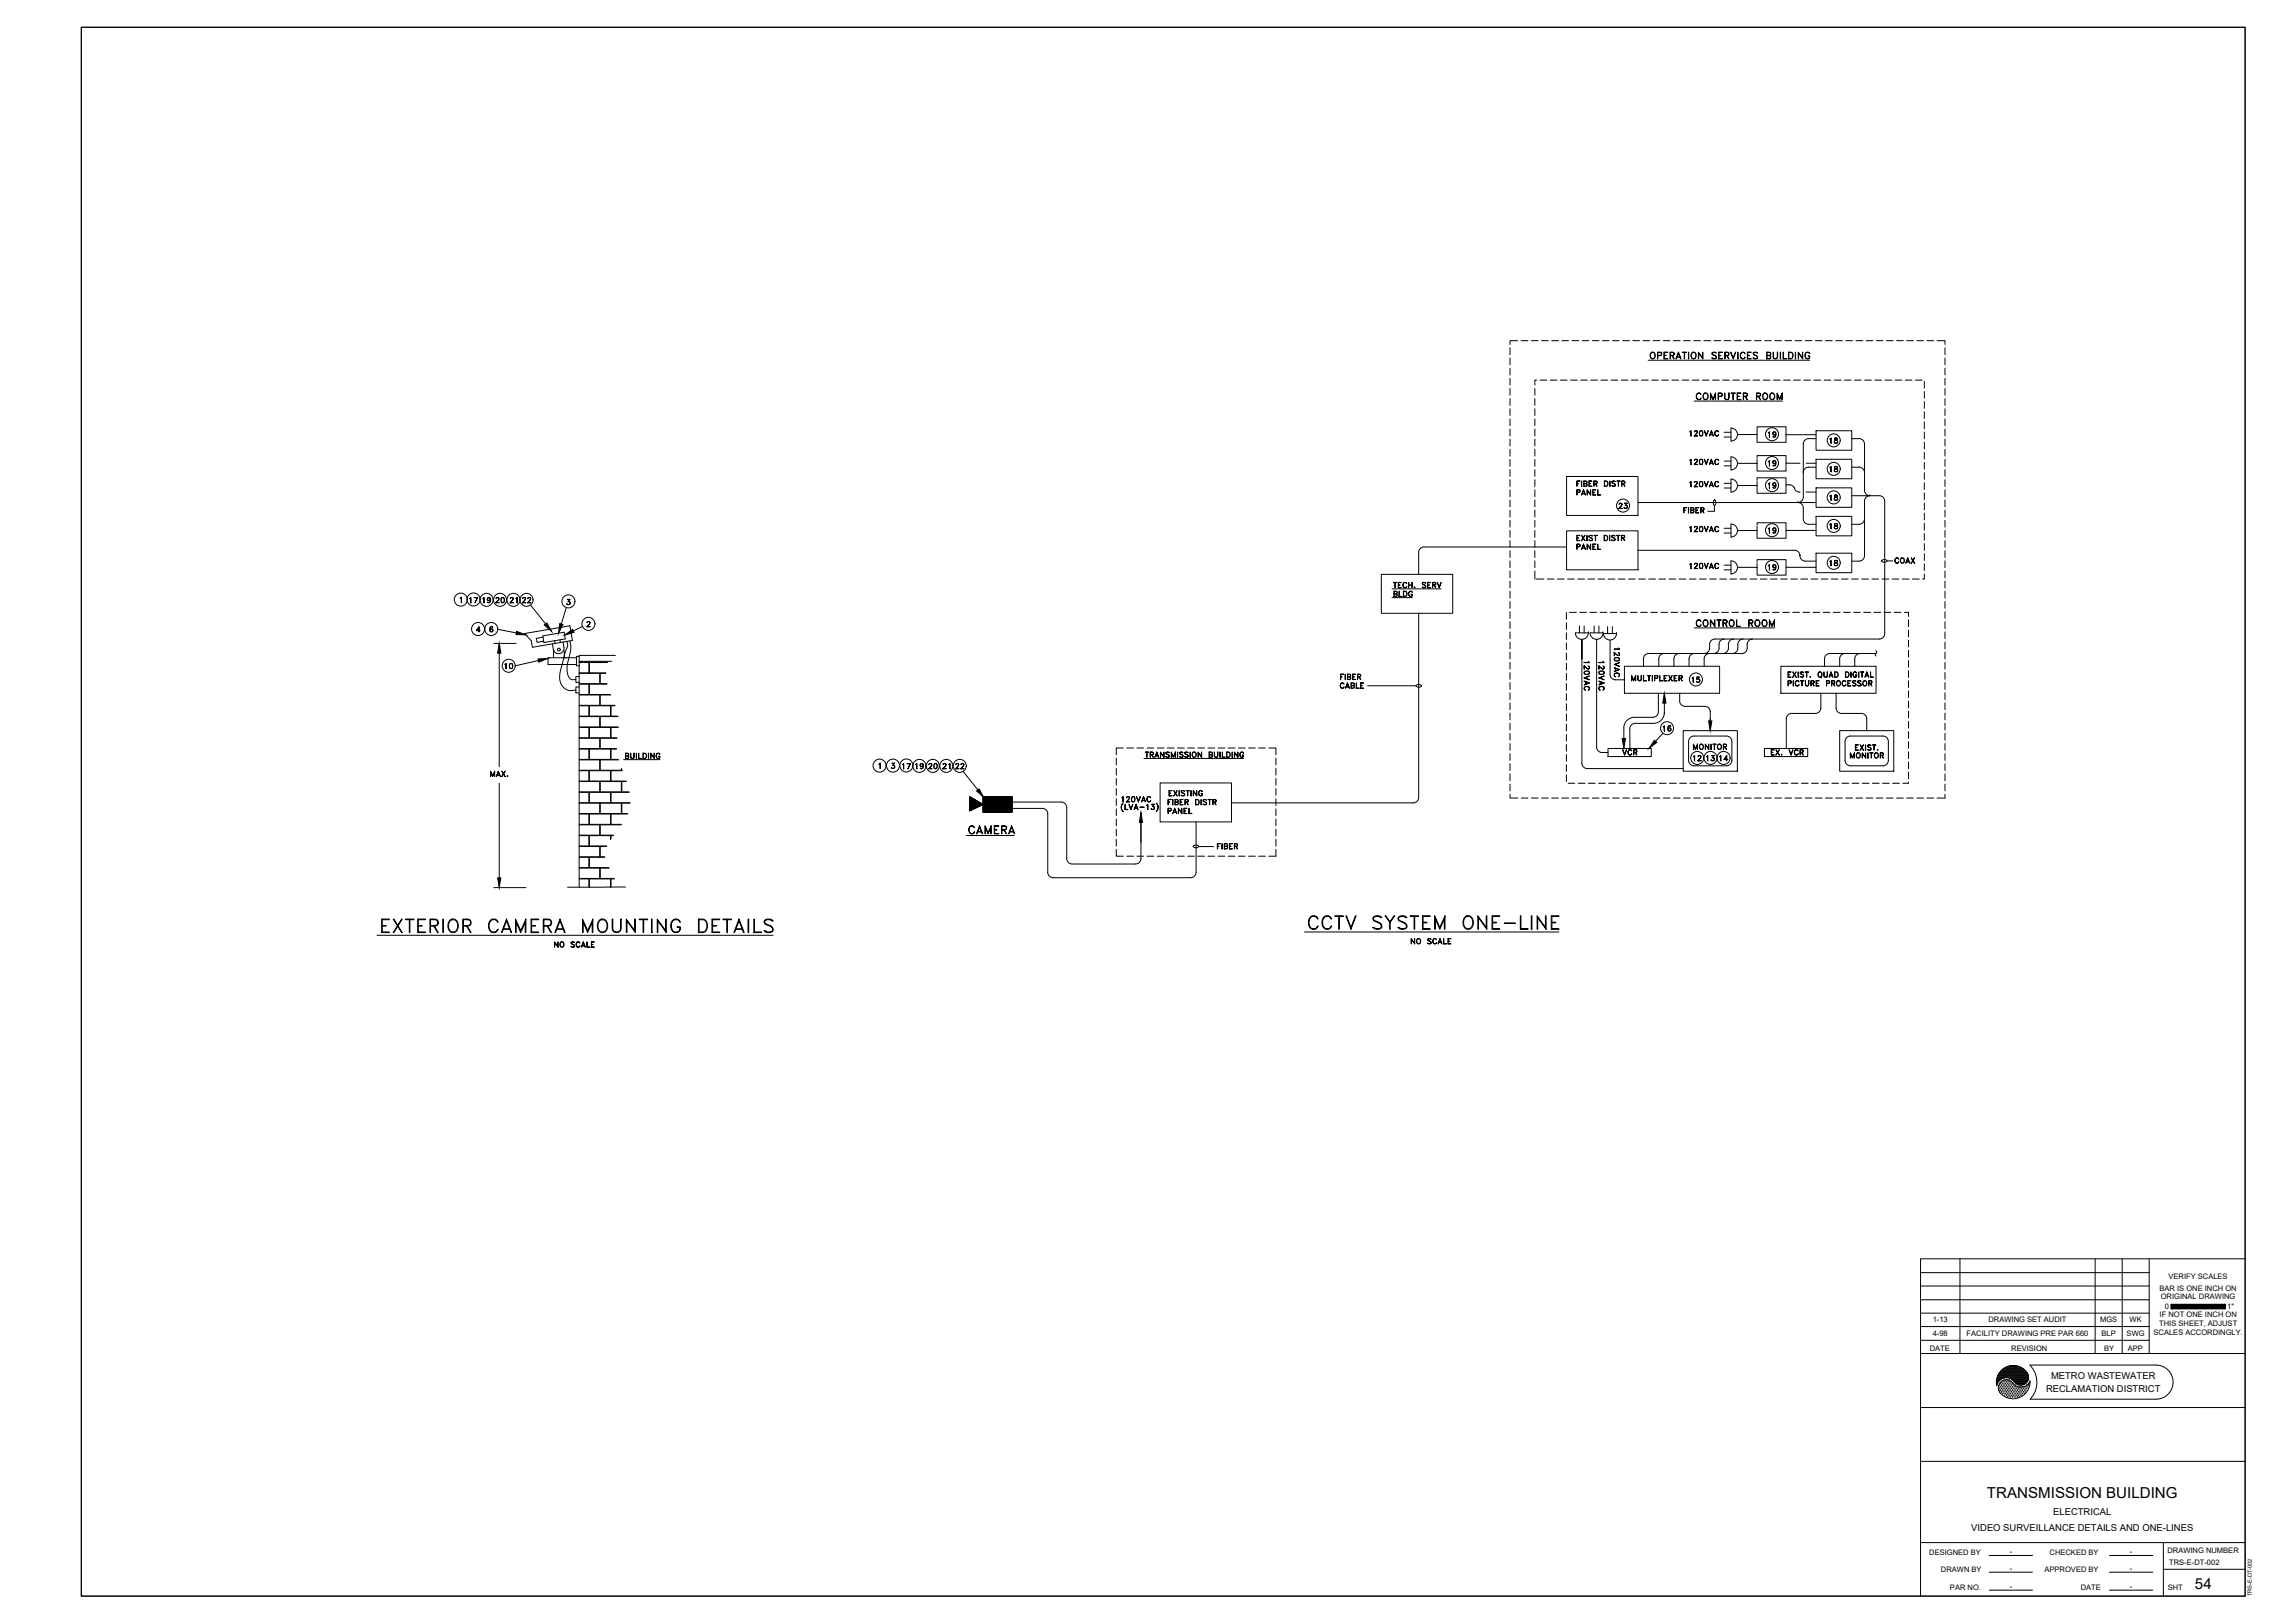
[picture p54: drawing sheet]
<svg xmlns="http://www.w3.org/2000/svg" width="1067mm" height="762mm" viewBox="0 0 1067 762" stroke-linecap="round" stroke-linejoin="round" font-family="sans-serif">
<defs><g id="words">
<text font-size="12.3" x="612" y="439">%%UCCTV SYSTEM ONE-LINE</text>
<text font-size="11.9" x="176" y="440">%%uEXTERIOR CAMERA MOUNTING DETAILS</text>
<text font-size="7.5" x="795" y="189">%%uCOMPUTER ROOM</text>
<g font-size="7.1">
<text x="933" y="703">TRANSMISSION BUILDING</text>
<text x="1031" y="746">54</text>
</g>
<g font-size="6.2">
<text x="829" y="220">19</text>
<text x="236" y="315">10</text>
<text x="794" y="322">15</text>
<text x="839" y="320">EXIST. QUAD DIGITAL</text>
<text x="628" y="325">CABLE</text>
<text x="755" y="325" transform="rotate(-90 755 325)">120VAC</text>
<text x="780" y="345">16</text>
<text x="548" y="379">FIBER DISTR</text>
</g>
<g font-size="5.7">
<text x="793" y="206">120VAC</text>
<text x="829" y="206">19</text>
<text x="858" y="209">18</text>
<text x="793" y="219">120VAC</text>
<text x="858" y="223">18</text>
<text x="739" y="230">FIBER DISTR</text>
<text x="739" y="234">PANEL</text>
<text x="793" y="230">120VAC</text>
<text x="829" y="230">19</text>
<text x="759" y="240">23</text>
<text x="858" y="236">18</text>
<text x="790" y="242">FIBER</text>
<text x="793" y="251">120VAC</text>
<text x="829" y="252">19</text>
<text x="858" y="249">18</text>
<text x="739" y="255">EXIST DISTR</text>
<text x="739" y="259">PANEL</text>
<text x="793" y="268">120VAC</text>
<text x="829" y="269">19</text>
<text x="858" y="267">18</text>
<text x="889" y="266">COAX</text>
<text x="220" y="284">17</text>
<text x="226" y="284">19</text>
<text x="232" y="284">20</text>
<text x="238" y="284">21</text>
<text x="244" y="284">22</text>
<text x="629" y="320">FIBER</text>
<text x="762" y="319" transform="rotate(-90 762 319)">120VAC</text>
<text x="765" y="321">MULTIPLEXER</text>
<text x="839" y="323">PICTURE PROCESSOR</text>
<text x="748" y="325" transform="rotate(-90 748 325)">120VAC</text>
<text x="794" y="353">MONITOR</text>
<text x="870" y="353">EXIST.</text>
<text x="761" y="356">VCR</text>
<text x="794" y="358">12</text>
<text x="800" y="358">13</text>
<text x="806" y="358">14</text>
<text x="831" y="356">EX. VCR</text>
<text x="868" y="357">MONITOR</text>
<text x="229" y="366">MAX.</text>
<text x="423" y="362">17</text>
<text x="429" y="362">19</text>
<text x="435" y="362">20</text>
<text x="442" y="362">21</text>
<text x="448" y="362">22</text>
<text x="526" y="378">120VAC</text>
<text x="548" y="375">EXISTING</text>
<text x="548" y="383">PANEL</text>
<text x="571" y="400">FIBER</text>
<text x="259" y="446">NO SCALE</text>
<text x="662" y="444">NO SCALE</text>
</g>
<g font-size="4.4">
<text x="963" y="648">METRO WASTEWATER</text>
<text x="961" y="653">RECLAMATION DISTRICT</text>
<text x="964" y="711">ELECTRICAL</text>
<text x="926" y="719">VIDEO SURVEILLANCE DETAILS AND ONE-LINES</text>
</g>
<g font-size="3.5">
<text x="1018" y="601">VERIFY SCALES</text>
<text x="1014" y="606">BAR IS ONE INCH ON</text>
<text x="1015" y="610">ORIGINAL DRAWING</text>
<text x="1016" y="614">0</text>
<text x="1046" y="614">1&quot;</text>
<text x="907" y="621">1-13</text>
<text x="934" y="621">DRAWING SET AUDIT</text>
<text x="986" y="621">MGS</text>
<text x="1000" y="621">WK</text>
<text x="1014" y="623">THIS SHEET, ADJUST</text>
<text x="1014" y="619">IF NOT ONE INCH ON</text>
<text x="907" y="627">4-98</text>
<text x="923" y="627">FACILITY DRAWING PRE PAR 660</text>
<text x="987" y="627">BLP</text>
<text x="999" y="627">SWG</text>
<text x="1011" y="627">SCALES ACCORDINGLY.</text>
<text x="906" y="634">DATE</text>
<text x="944" y="634">REVISION</text>
<text x="988" y="634">BY</text>
<text x="999" y="634">APP</text>
<text x="906" y="730">DESIGNED BY</text>
<text x="944" y="730">-</text>
<text x="962" y="730">CHECKED BY</text>
<text x="1000" y="730">-</text>
<text x="1018" y="729">DRAWING NUMBER</text>
<text x="911" y="738">DRAWN BY</text>
<text x="944" y="737">-</text>
<text x="960" y="738">APPROVED BY</text>
<text x="1000" y="737">-</text>
<text x="1019" y="735">TRS-E-DT-002</text>
<text x="916" y="746">PAR NO.</text>
<text x="944" y="746">-</text>
<text x="977" y="746">DATE</text>
<text x="1000" y="746">-</text>
<text x="1018" y="746">SHT</text>
</g>
<text font-size="2.7" x="1057" y="749" transform="rotate(-90 1057 749)">TRS-E-DT-002</text>
</g></defs>
<!-- layer: EQUIP -->
<g fill="none" stroke="#000" stroke-width=".47">
<path d="M246 297l22-3 1 7-19 3-1-3zM255 299l10-2v3l-10 2zM255 299l-3 1v2l3-1M260 305v4M260 301l1 1M263 300v2M264 301l1 3a2.6 2.6 0 0 1-2 3 2.6 2.6 0 0 1-3-2l-1-3M265 305v4M266 301a5 5 0 0 1-1 5 29 29 0 0 0-2 14 5 5 0 0 0 7 4M268 301v5a15 15 0 0 0-1 12l1 1h2M271 309h-14v3h14M272 308v2h1"/>
<path d="M272 308h-1v5h1M272 318h-2v2h2M272 323h-2v2h2M755 351h20v4h-20zM790 343h26v19h-26zM793 357v-9l1-2h1h16h1l1 2v9M795 360h16M864 343h25v19h-25zM867 346h2h15h2l1 2v9l-1 2-2 1h-15l-2-1-1-1v-10zM455 379l1 1M455 380h1M455 376l4 3-4-3 4 3"/>
<path d="M455 377l3 2M455 377l3 3M455 378l2 2M455 379l2 1M455 374l7 4-7 3M455 374v7M455 374l5 5-5-5M455 375l4 4M455 376l4 3M455 374l5 5M456 374l4 4-4-4M456 375l4 3"/>
<path d="M457 375l3 3-3-3M458 375l3 3-3-2M458 376l3 2-2-2M459 376l2 2-2-2M460 377l1 1v-1M461 377v1v-1M461 378l4 3M462 374v7M462 377l3 4-3-3M462 374h13v4l-3-4M462 374l7 7-7-7M462 374l7 7"/>
<path d="M462 375l6 6M462 375l5 6M462 376l5 5M462 377l5 4M462 377l4 4M462 378l3 3M462 379l2 2M462 380l1 1M463 374l7 7M463 374l8 7M464 374l7 7M464 374l8 7-7-7"/>
<path d="M465 374l7 7M465 374l8 7M466 374l7 7M466 374l8 7-8-7M467 374l7 7M467 374l8 7-8-7M468 374l7 7M469 374l6 7M469 374l6 6M470 374l5 6M470 374l5 5M471 374l4 4"/>
<path d="M472 374l3 3M473 374l2 3M473 374l2 2M474 374l1 2M474 374l1 1-1-1M474 374l1 1M475 374v1M475 378v3h-13M475 377l-3-3 3 3M475 376l-2-2 2 2M475 374h.1M455 380h.1"/>
<path d="M455 381h.1M457 380l-2-1 1 1M462 380l1 1-1-1M462 381h.1M470 381l-8-7 8 7M472 381l-7-7 8 7M475 381l-7-7 7 7"/>
<circle cx="262" cy="305" r=".6"/>
</g>
<!-- layer: HATCH -->
<g fill="none" stroke="#000" stroke-width=".47">
<path d="M272 316h10v5h-10M272 311h2M274 311h3v5h-5M282 310l-8 1M282 310l3 1M284 316h-2v5h3M285 311h-8v5h7M272 336h10v5h-10M272 331h5v5h-5M272 326h10v5h-10M272 321h5v5h-5M277 331h10v5h-10z"/>
<path d="M285 321h-8v5h10M287 326h-5v5h7M289 331h-2v5h3M290 336h-8v5h8M272 357h10v5h-10M272 352h5v5h-5M272 347h10v4h-10M272 342h5v4h-5M277 352h10v5h-10zM277 342h10v4h-10zM289 352h-2v5h3M290 347h-8v4h7"/>
<path d="M290 342h-3v4h3M290 357h-8v5h10v-1M272 367h10v5h-10M272 362h5v5h-5M272 372h5v5h-5M272 377h10v5h-10M277 362h10v5h-10zM277 372h10v5h-10zM282 367h10v5h-10zM282 377h10v5h-10zM292 362h.1M292 361v1"/>
<path d="M292 362h-5v5h7M294 367h-2v5h3M295 372h-8v5h9M296 377h-4v5h3M272 382h5v5h-5M272 387h10v5h-10M272 392h5v5h-5M272 397h10v5h-10M277 382h10v5h-10zM285 397h-3v5h2M287 394v-2h-10v5h8M288 392h-1v2"/>
<path d="M292 387h-10v5h6M295 382h-8v5h5M272 402h5v5h-5M272 408h10v4h-10M272 413h5v4M284 402h-7v5h9M286 408h-4v4h6M287 416v-3h-10v4M288 413h-1v3"/>
</g>
<!-- layer: TEXT -->
<g fill="none" stroke="#000" stroke-width=".47">
<path d="M774 169h76M778 167h2v-1l-2-1v4v-4l2 1v1h-2M781 165h2h-2v3l2 1h-2zM781 167h1h-1M784 167h2v-1l-2-1v4v-4l2 1v1h-2M785 167l1 2-1-2M787 168h2M788 165l1 4-1-3-1 3zM790 165h2zM791 165v4v-4M793 165v4zM797 165l2 3 1-3v4l-2-3-1 3z"/>
<path d="M804 165l2 1-1-1-1 1a1.7 1.7 0 0 1 2 2h-2h2l-1-1-1-1zM807 165h2h-2v3l2 1h-2zM807 167h1h-1M810 167h2v-1l-2-1v4v-4l2 1v1h-2M811 167l1 2-1-2M813 165l1 3 1-3-1 4zM816 165v4zM817 166l2-1v1a1.1 1.1 0 0 0-1-1 1.1 1.1 0 0 0-1 2 1.1 1.1 0 0 0 1 1 1.1 1.1 0 0 0 1 0 1.2 1.2 0 0 1-1 1 1.2 1.2 0 0 1-1-2zM820 165h2h-1v3l1 1h-2zM821 167h1h-1M823 166l1-1 1 1-1-1-1 1a1.7 1.7 0 0 1 2 2h-2h2zM830 165l1 1v1"/>
<path d="M830 165v4l1-1v-1M830 165l1 1v1h-1M830 167h1v1h-1M833 165v3h1l1-3-1 3h-1zM836 165v4zM837 165v3l2 1h-2zM840 165h1a1.7 1.7 0 0 1 1 2 1.7 1.7 0 0 1-1 2h-1zM840 165a1.5 1.5 0 0 1 2 1 1.5 1.5 0 0 1-1 2h-1zM843 165v4zM844 165l2 3v-3v4l-1-3-1 3zM848 166l1-1 1 1a1.1 1.1 0 0 0-1-1 1.1 1.1 0 0 0-1 2v1h2l-1-1h1a1.2 1.2 0 0 1-1 2 1.2 1.2 0 0 1-1-2zM796 188h41"/>
<path d="M805 235a1.2 1.2 0 0 1 1 1 1.2 1.2 0 0 1-1 1zM805 237v3h-3M654 276h23M654 273l2 1zM654 278h2l-1 1h1v1h-2zM655 278h1v1h-1h1v1h-1zM655 274v2v-2M657 274l1-1h-1v3h1h-1M657 275h.1M657 278v2h1h-1zM659 274l1-1 1 1a.9 .9 0 0 0-1 0 .9 .9 0 0 0-1 0v1a.9 .9 0 0 0 1 1 .9 .9 0 0 0 1-1 1.1 1.1 0 0 1-2 1 .9 .9 0 0 1 0-1zM659 278h1a1.4 1.4 0 0 1 1 1 1.4 1.4 0 0 1-1 1h-1z"/>
<path d="M661 273v3zM661 275h2M662 278h1a.8 .8 0 0 0-1 0 .8 .8 0 0 0-1 1 .8 .8 0 0 0 1 1 .8 .8 0 0 0 1-1 .9 .9 0 0 1-1 1 .9 .9 0 0 1-1-1zM663 273v3zM664 276h.1M668 274h1h-1l1 1v1h-1h1l-1-2zM670 274l2-1h-2v3h2h-2M670 275h1h-1M673 275h1v-1h-1v2v-3l1 1v1h-1M673 275l1 1zM675 273l1 3 1-3-1 3zM884 263a1.1 1.1 0 0 1 1 0 1.1 1.1 0 0 1 1 1h-2z"/>
<path d="M886 263h3M216 281l1-1v3v-2zM225 294v3v-2l-1 1h1h-1zM230 296l1 1v-1M230 294h1M230 294v2l1 1M231 295l-1 1 1-1v1M231 295v1v1M231 294a1.1 1.1 0 0 0-1 1 1.1 1.1 0 0 0 1 1 .8 .8 0 0 0 0-1 .8 .8 0 0 0-1 1M234 296l8 1M249 284l7 9M266 285l-2 8"/>
<path d="M266 284h1M267 282l1 1M267 282a.8 .8 0 0 1 1 1 .8 .8 0 0 1-1 1 .8 .8 0 0 1-1-1l1 1 1-1M267 282l1 1-1 1M268 282l-2-1h2l-1 1M268 281l-1 1M274 294l-5 2M276 292h1l-1 2h1h-2l2-2zM654 281h9M796 295h37M797 291h1l1 1a1.1 1.1 0 0 0-2-1 1.1 1.1 0 0 0 0 1v1a1.1 1.1 0 0 0 0 1 1.1 1.1 0 0 0 2-1 1.2 1.2 0 0 1-2 1 1.2 1.2 0 0 1-1-1zM803 291l2 3v-3v3l-2-3v3z"/>
<path d="M806 291h2zM807 291v3v-3M809 291l2 1v1h-2l2-1v-1h-2v3zM810 293l1 1zM815 291l1 3h1h-2zM821 291l2 1v1h-2l2-1v-1h-2v3zM822 293l1 1-1-1M831 291l1 3 1-3v3v-2l-1 2-1-2v2zM232 302h10M234 302v58M253 310l-11 3M881 305v3"/>
<path d="M642 322h23M665 322a1.1 1.1 0 0 1 1-1 1.1 1.1 0 0 1 1 1l-1 1zM293 357h17M294 355h1v-1h-1v2h1v-1h-1M295 355v1h-1v-2h1v1M296 354l1 2h1v-2l-1 2h-1zM299 354v2zM300 354v2h1h-1zM302 354h1a1.4 1.4 0 0 1 1 1 1.4 1.4 0 0 1-1 1h-1zM302 354a1.2 1.2 0 0 1 1 1 1.2 1.2 0 0 1 0 1h-1zM304 354l1 2zM306 354l1 2v-2v2l-1-2v2z"/>
<path d="M309 354h1a.8 .8 0 0 0-1 0 .8 .8 0 0 0-1 1 .8 .8 0 0 0 1 1 .8 .8 0 0 0 1 0l-1-1h1a.9 .9 0 0 1-1 1 .9 .9 0 0 1-1-1zM413 359v-1v3v-2zM419 358h1l-1 1 1-1zM419 359l1 1M419 359a.8 .8 0 0 1 1 1 .8 .8 0 0 1-1 1 .8 .8 0 0 1 0-1M420 359v1v1M537 356h47M538 353h1zM538 353v3l1-3M540 354h1v-1h-1v3v-3h1v1h-1M541 354l1 2zM542 355h2"/>
<path d="M543 355h1M543 353l1 3-1-3-1 3zM545 353l1 2 1-2v3l-2-3v3zM547 353h2h-1l1 2h-2h2zM550 353l1 2 1-2v3v-2l-1 2-1-2v2zM553 353v3zM554 353h2h-2l1 2h-1h1zM556 353h2h-2l2 2h-2h2zM559 353v3zM563 353l1 2v-2v3l-1-3v3zM568 353l1 1h-1M568 354l1 1h-1"/>
<path d="M569 354v1l-1 1v-3h1v1M570 353v2h1h1v-2l-1 2h-1zM573 353v3zM574 353v2l1 1h-1zM576 353h1a1.4 1.4 0 0 1 1 1 1.4 1.4 0 0 1-1 2h-1zM576 353a1.2 1.2 0 0 1 2 1 1.2 1.2 0 0 1-1 1h-1M578 353l1 3zM580 353l1 2v-2v3l-1-3v3zM582 353h1l1 1a.8 .8 0 0 0-1-1 .8 .8 0 0 0-1 1v1a.8 .8 0 0 0 1 0 .8 .8 0 0 0 1 0h-1h1a.9 .9 0 0 1-1 1 .9 .9 0 0 1-1-1zM781 344l-4 4M234 368v44M419 360v1"/>
<path d="M420 360l-1 1v-1M452 362l7 9M527 377a2.6 2.6 0 0 0 0 4 2.4 2.4 0 0 1 0-4zM528 378v2h2h-2zM530 378l1 2 1-2-1 2zM533 378l1 2-1-2-1 2zM538 378h1v2v-2zM541 380h.1M541 379a.8 .8 0 0 1 1 0 .8 .8 0 0 1-1 1 .8 .8 0 0 1-1 0h1h1M542 379v1M543 377a2.4 2.4 0 0 1 0 4 2.6 2.6 0 0 0 0-4zM454 392h22"/>
<path d="M455 388h2l1 1a1.3 1.3 0 0 0-2-1 1.3 1.3 0 0 0-1 1v1a1.3 1.3 0 0 0 1 1 1.3 1.3 0 0 0 2 0 1.4 1.4 0 0 1-2 1 1.4 1.4 0 0 1-1-2zM459 391h2M459 390h2M460 388l1 4-1-4-1 4zM462 388l2 3 1-3v4v-3l-1 3-1-3-1 3zM467 388h2h-2v3l2 1h-2zM467 390h1zM470 388h2h1l-1 2h-2l2-1v-1h-2v4zM471 390l2 2-1-2M474 391h2M474 390h2M475 388l1 4-1-4-1 4z"/>
<path d="M560 397a1.1 1.1 0 0 1 2 0 1.1 1.1 0 0 1 0 1h-1zM563 397h7M232 417h15"/>
<circle cx="776" cy="167" r="1.5"/>
<circle cx="776" cy="167" r="1.3"/>
<circle cx="795" cy="167" r="1.5"/>
<circle cx="795" cy="167" r="1.3"/>
<circle cx="216" cy="282" r="3"/>
<circle cx="224" cy="295" r="3"/>
<circle cx="231" cy="295" r="3"/>
<circle cx="267" cy="282" r="3"/>
<circle cx="276" cy="293" r="3"/>
<circle cx="801" cy="292" r="1.3"/>
<circle cx="801" cy="292" r="1.5"/>
<circle cx="813" cy="292" r="1.3"/>
<circle cx="813" cy="292" r="1.5"/>
<circle cx="825" cy="292" r="1.5"/>
<circle cx="825" cy="292" r="1.3"/>
<circle cx="828" cy="292" r="1.5"/>
<circle cx="829" cy="292" r="1.3"/>
<circle cx="413" cy="359" r="3"/>
<circle cx="419" cy="359" r="3"/>
<circle cx="561" cy="354" r="1"/>
<circle cx="561" cy="354" r="1.2"/>
</g>
<!-- layer: STRUCT -->
<path d="M272 310v107M272 308h17M273 310h14M294 416l-28 1" fill="none" stroke="#000" stroke-width=".47"/>
<!-- layer: TEXT -->
<path d="M243 296l4 2h-5zM256 293l1-1 2 4zM263 293h1l-2 4zM265 298l4-2 1 1zM234 302l1 5h-1zM253 309h4l-4 2zM777 348l1 1-4 2zM459 371l1-1 2 4zM234 412h1l-1 5z" fill="#000" stroke="#000" stroke-width=".47"/>
<!-- layer: TEXT3 -->
<path d="M177 439h186M613 438h119" fill="none" stroke="#000" stroke-width=".47"/>
<!-- layer: HIDDEN -->
<g fill="none" stroke="#000" stroke-width=".47">
<path d="M713 160h-4v2M714 160h3M719 160h3M724 160h3M729 160h3M733 160h4M738 160h3M743 160h3M748 160h3M752 160h4M757 160h3M762 160h3"/>
<path d="M767 160h3M771 160h4M776 160h3M781 160h3M786 160h3M790 160h4M795 160h3M800 160h3M805 160h3M810 160h3M814 160h3M819 160h3"/>
<path d="M824 160h3M829 160h3M833 160h4M838 160h3M843 160h3M848 160h3M852 160h4M857 160h3M862 160h3M867 160h3M871 160h4M876 160h3"/>
<path d="M881 160h3M886 160h3M890 160h4M895 160h3M900 160h3M905 160h3M910 160h3v2M709 163v4M709 168v3M709 173v3M709 178v3M722 178h-1v3"/>
<path d="M723 178h3M728 178h3M733 178h3M737 178h4M742 178h3M747 178h3M752 178h3M756 178h4M761 178h3M766 178h3M771 178h3M776 178h3"/>
<path d="M780 178h3M785 178h3M790 178h3M795 178h3M799 178h4M804 178h3M809 178h3M814 178h3M818 178h4M823 178h3M828 178h3M833 178h3"/>
<path d="M837 178h4M842 178h3M847 178h3M852 178h3M856 178h4M861 178h3M866 178h3M871 178h3M876 178h3M880 178h3M885 178h3M890 178h3"/>
<path d="M895 178h3M899 178h4M904 179v3M913 163v4M913 168v3M913 173v3M913 178v3M709 182v4M709 187v3M709 192v3M709 197v3M721 182v4"/>
<path d="M721 187v3M721 192v3M721 197v3M904 184v3M904 189v3M904 193v3M904 198v3M913 182v4M913 187v3M913 192v3M913 197v3M709 201v4"/>
<path d="M709 206v3M709 211v3M709 216v3M721 201v4M721 206v3M721 211v3M721 216v3M904 203v3M904 208v3M904 212v4M904 217v3M913 201v4"/>
<path d="M913 206v3M913 211v3M913 216v3M709 220v4M709 225v3M709 230v3M709 235v3M709 240v3M721 220v4M721 225v3M721 230v3M721 235v3"/>
<path d="M721 240v3M904 222v3M904 227v3M904 231v4M904 236v3M913 220v4M913 225v3M913 230v3M913 235v3M913 240v3M709 244v3M709 249v3"/>
<path d="M709 254v3M709 259v3M721 244v3M721 249v3M721 254v3M721 259v3M904 241v3M904 246v3M904 250v4M904 255v3M904 260v3M913 244v3"/>
<path d="M913 249v3M913 254v3M913 259v3M709 263v4M709 268v3M709 273v3M709 278v3M721 263v4M721 268v4M721 272h4M727 272h3M731 272h3"/>
<path d="M736 272h3M741 272h3M746 272h3M750 272h4M755 272h3M760 272h3M765 272h3M769 272h4M774 272h3M779 272h3M784 272h3M788 272h4"/>
<path d="M793 272h3M798 272h3M803 272h3M807 272h4M812 272h3M817 272h3M822 272h3M827 272h3M831 272h3M836 272h3M841 272h3M846 272h3"/>
<path d="M850 272h4M855 272h3M860 272h3M865 272h3M869 272h4M874 272h3M879 272h3M884 272h3M888 272h4M893 272h3M898 272h3M904 270v2h-1"/>
<path d="M904 265v3M913 263v4M913 268v3M913 273v3M913 278v3M709 282v4M709 287v3M709 292v3M709 297v3M735 288v3M735 292v4M735 297v3"/>
<path d="M737 287h3M742 287h3M747 287h3M751 287h3M756 287h3M761 287h3M766 287h3M770 287h4M775 287h3M780 287h3M785 287h3M789 287h4"/>
<path d="M794 287h3M799 287h3M804 287h3M808 287h4M813 287h3M818 287h3M823 287h3M827 287h4M832 287h3M837 287h3M842 287h3M847 287h3"/>
<path d="M851 287h3M856 287h3M861 287h3M866 287h3M870 287h4M875 287h3M880 287h3M885 287h3M889 287h4M894 287h2v2M896 291v3M896 296v3"/>
<path d="M913 282v4M913 287v3M913 292v3M913 297v3M709 301v4M709 306v3M709 311v3M709 316v3M735 302v3M735 307v3M735 311v4M735 316v3"/>
<path d="M896 301v3M896 305v4M896 310v3M896 315v3M896 320v3M913 301v4M913 306v3M913 311v3M913 316v3M709 320v4M709 325v3M709 330v3"/>
<path d="M709 335v3M709 340v3M735 321v3M735 326v3M735 330v4M735 335v3M735 340v3M896 324v4M896 329v3M896 334v3M896 339v3M913 320v4"/>
<path d="M913 325v3M913 330v3M913 335v3M913 340v3M524 356v3M527 351h-3v3M529 351h3M534 351h3M539 351h3M543 351h4M548 351h3M553 351h3"/>
<path d="M558 351h3M562 351h4M567 351h3M572 351h3M577 351h3M581 351h4M586 351h3M591 351h3M596 351h3v3M599 356v3M709 344v3M709 349v3"/>
<path d="M709 354v3M709 359v3M735 345v3M735 349v4M735 354v3M735 359v3M896 343v4M896 348v3M896 353v3M896 358v3M913 344v3M913 349v3"/>
<path d="M913 354v3M913 359v3M524 361v3M524 365v4M524 370v3M524 380v3M599 361v3M599 365v4M599 370v3M599 375v3M599 380v3M709 373v2h4"/>
<path d="M709 363v4M709 368v3M714 375h3M719 375h3M724 375h3M729 375h3M733 375h4M735 364v3M736 368h3M738 375h3M741 368h3M743 375h3"/>
<path d="M746 368h3M748 375h3M751 368h3M752 375h4M755 368h4M757 375h3M760 368h3M762 375h3M765 368h3M767 375h3M770 368h3M771 375h4"/>
<path d="M774 368h4M776 375h3M779 368h3M781 375h3M784 368h3M786 375h3M789 368h3M790 375h4M793 368h4M795 375h3M798 368h3M800 375h3"/>
<path d="M803 368h3M805 375h3M808 368h3M810 375h3M812 368h4M814 375h3M817 368h3M819 375h3M822 368h3M824 375h3M827 368h3M829 375h3"/>
<path d="M832 368h3M833 375h4M836 368h3M838 375h3M841 368h3M843 375h3M846 368h3M848 375h3M851 368h3M852 375h4M855 368h4M857 375h3"/>
<path d="M860 368h3M862 375h3M865 368h3M867 375h3M870 368h3M871 375h4M874 368h4M876 375h3M879 368h3M881 375h3M884 368h3M886 375h3"/>
<path d="M889 368h3M890 375h4M895 375h3M896 367v1h-3M896 362v4M900 375h3M905 375h3M913 363v4M913 368v3M913 373v2h-3M524 399v3h3M524 385v3"/>
<path d="M524 389v3M524 394v3M599 385v3M599 389v3M599 394v3M599 399v3h-3M529 402h3M534 402h3M539 402h3M543 402h4M548 402h3M553 402h3"/>
<path d="M558 402h3M562 402h4M567 402h3M572 402h3M577 402h3M581 402h4M586 402h3M591 402h3"/>
</g>
<!-- layer: CABINET -->
<path d="M736 224h33v18h-33zM736 249h33v19h-33zM649 270h33v18h-33zM763 313h44v12h-44zM836 313h45v12h-45zM545 368h33v18h-33z" fill="none" stroke="#000" stroke-width=".47"/>
<!-- layer: CABLES -->
<g fill="none" stroke="#000" stroke-width=".47">
<path d="M810 216h3M810 219h3M810 205h3M810 203h3M813 214a3 3 0 0 1 3 4 3 3 0 0 1-3 3v-6M813 201a3 3 0 0 1 3 3 3 3 0 0 1-3 3zM816 218h9v3h14v-3M816 204h9M825 215v-1h14v4h6M825 200h14v8h-14zM825 216v2M839 204h14"/>
<path d="M848 218h5M853 206h-4l-2 2v25l-1 2-2 1h2l1 2v6v1l2 1h4M853 219l-5 1-1 2M853 202h16v9h-16zM853 216h16v9h-16zM869 206h5l1 2v22l1 2 2 1h-2v2l-1 26-1 2h-5M869 219l5 1 1 2M769 236h84M810 229h3M810 227h3M813 225a3 3 0 0 1 3 3 3 3 0 0 1-3 3zM825 226v-2h14v8h-14v-4h-9"/>
<path d="M825 226v2M839 228a4 4 0 0 1 4 3h2M848 231h5M853 229h16v9h-16zM869 233h14l2 2v62l-1 2-2 1h-77a3 3 0 0 0-2 4l-1 2-2 1M736 257h-68l-2 2v11M769 258h74a3 3 0 0 1 2 4l2 1h6M810 250h3M810 248h3M813 246a3 3 0 0 1 3 3 3 3 0 0 1-3 3zM816 249h9v4h14v-4M825 247v-2h14v4h14"/>
<path d="M825 247v2M853 260h16v9h-16zM853 242h16v10h-16zM875 244l-1 2h-5M810 268h3M810 265h3M813 263a3 3 0 0 1 3 3 3 3 0 0 1-3 3zM816 266h9v4h14v-4M825 264v-1h14v3h14M825 264v2M666 288v86v2l-2 1h-86M740 297a3 3 0 0 0 3 3 3 3 0 0 0 3-3h-6"/>
<path d="M742 294v3M744 294v3M747 297h6a3 3 0 0 1-3 3 3 3 0 0 1-3-3zM749 294v3M751 294v3M753 297h6a3 3 0 0 1-3 3 3 3 0 0 1-3-3zM755 294v3M757 294v3M743 309v-9v58v2l2 1h45M750 300v51l1 2h4M756 300v17M781 307l-2 1v5"/>
<path d="M789 307l-3 1v5M796 307l-3 1v5M803 307l-3 1v5M810 300a3 3 0 0 0-3 4v2l-2 1M814 300a3 3 0 0 0-2 4l-1 2-2 1M819 300a3 3 0 0 0-3 4l-1 2-2 1M823 300a3 3 0 0 0-3 4v2l-2 1h-44l-2 2v4M866 307l-2 1v5M873 307l-2 1v5M881 307h-22l-2 2v4M779 326v8l-1 2-2 1h-8a5 5 0 0 0-6 5v5M781 335a5 5 0 0 1-5 5h-9l-1 1-1 1v9"/>
<path d="M781 326v4M781 330v5M789 326v4l1 1 11 1 1 1 1 1M803 334v9M855 326v6l-1 2-2 1h-11l-2 1v15M862 326v6l1 2 1 1h10h2v2l1 6M828 351h21v4h-21zM474 380h15l3 1v29l1 2h1M475 377h23l2 1 1 1M501 379v24l1 2 1 1h30l2-1 1-2v-21M562 386v24l-2 2h-65"/>
</g>
<path d="M781 326l1 4h-1zM802 338h2l-1 5zM762 347h1l-1 4zM536 382v4h-1z" fill="#000" stroke="#000" stroke-width=".47"/>
<g fill="#000">
<circle cx="843" cy="229" r=".2"/>
<circle cx="844" cy="236" r=".2"/>
<circle cx="878" cy="233" r=".2"/>
<circle cx="845" cy="261" r=".2"/>
<circle cx="746" cy="297" r=".2"/>
<circle cx="753" cy="297" r=".2"/>
<circle cx="759" cy="297" r=".2"/>
</g>
<!-- layer: VPORT -->
<path d="M38 13h1016v736h-1016z" fill="none" stroke="#000" stroke-width=".47"/>
<!-- layer: BORDER-PLANT-30X42-LINEWORK|BORDER -->
<g fill="none" stroke="#000" stroke-width=".47">
<path d="M38 13h1016v736h-1016zM902 598h107M920 591v44M984 591v44M996 591v44M1009 591v44M1054 591h-152v158M902 617h107M902 610h107M902 604h107M1019 612h26v2h-26zM902 635h152"/>
<path d="M902 629h107M902 623h107M902 661h152M902 686h152M902 724h152M1016 724v25M1016 737h38"/>
</g>
<!-- layer: BORDER-PLANT-30X42-LINEWORK|LOGO -->
<g fill="#000">
<circle cx="939" cy="653" r=".2"/>
<circle cx="939" cy="651" r=".2"/>
<circle cx="939" cy="654" r=".2"/>
<circle cx="939" cy="652" r=".2"/>
<circle cx="939" cy="650" r=".2"/>
<circle cx="940" cy="652" r=".2"/>
<circle cx="940" cy="649" r=".2"/>
<circle cx="940" cy="651" r=".2"/>
<circle cx="940" cy="654" r=".2"/>
<circle cx="940" cy="650" r=".2"/>
<circle cx="940" cy="653" r=".2"/>
<circle cx="941" cy="654" r=".2"/>
<circle cx="941" cy="652" r=".2"/>
<circle cx="941" cy="649" r=".2"/>
<circle cx="941" cy="651" r=".2"/>
<circle cx="941" cy="653" r=".2"/>
<circle cx="941" cy="648" r=".2"/>
<circle cx="941" cy="650" r=".2"/>
<circle cx="941" cy="655" r=".2"/>
<circle cx="942" cy="648" r=".2"/>
<circle cx="942" cy="654" r=".2"/>
<circle cx="942" cy="650" r=".2"/>
<circle cx="942" cy="651" r=".2"/>
<circle cx="942" cy="653" r=".2"/>
<circle cx="942" cy="655" r=".2"/>
<circle cx="942" cy="652" r=".2"/>
<circle cx="942" cy="649" r=".2"/>
<circle cx="943" cy="653" r=".2"/>
<circle cx="943" cy="654" r=".2"/>
<circle cx="943" cy="648" r=".2"/>
<circle cx="943" cy="651" r=".2"/>
<circle cx="943" cy="656" r=".2"/>
<circle cx="943" cy="650" r=".2"/>
<circle cx="943" cy="652" r=".2"/>
<circle cx="943" cy="655" r=".2"/>
<circle cx="943" cy="649" r=".2"/>
<circle cx="944" cy="651" r=".2"/>
<circle cx="944" cy="654" r=".2"/>
<circle cx="944" cy="655" r=".2"/>
<circle cx="944" cy="652" r=".2"/>
<circle cx="944" cy="649" r=".2"/>
<circle cx="944" cy="653" r=".2"/>
<circle cx="944" cy="656" r=".2"/>
<circle cx="944" cy="650" r=".2"/>
<circle cx="945" cy="649" r=".2"/>
<circle cx="945" cy="651" r=".2"/>
<circle cx="945" cy="655" r=".2"/>
<circle cx="945" cy="652" r=".2"/>
<circle cx="945" cy="654" r=".2"/>
<circle cx="945" cy="656" r=".2"/>
<circle cx="945" cy="653" r=".2"/>
<circle cx="945" cy="650" r=".2"/>
<circle cx="946" cy="654" r=".2"/>
<circle cx="946" cy="653" r=".2"/>
<circle cx="946" cy="651" r=".2"/>
<circle cx="946" cy="656" r=".2"/>
<circle cx="946" cy="652" r=".2"/>
<circle cx="946" cy="655" r=".2"/>
<circle cx="947" cy="654" r=".2"/>
<circle cx="947" cy="651" r=".2"/>
<circle cx="947" cy="656" r=".2"/>
<circle cx="947" cy="653" r=".2"/>
<circle cx="947" cy="652" r=".2"/>
<circle cx="947" cy="655" r=".2"/>
<circle cx="948" cy="654" r=".2"/>
<circle cx="948" cy="652" r=".2"/>
<circle cx="948" cy="655" r=".2"/>
<circle cx="948" cy="653" r=".2"/>
<circle cx="948" cy="656" r=".2"/>
<circle cx="948" cy="651" r=".2"/>
<circle cx="949" cy="653" r=".2"/>
<circle cx="949" cy="654" r=".2"/>
<circle cx="949" cy="651" r=".2"/>
<circle cx="949" cy="655" r=".2"/>
<circle cx="949" cy="652" r=".2"/>
<circle cx="950" cy="651" r=".2"/>
<circle cx="950" cy="654" r=".2"/>
<circle cx="950" cy="653" r=".2"/>
<circle cx="950" cy="652" r=".2"/>
<circle cx="951" cy="654" r=".2"/>
<circle cx="951" cy="652" r=".2"/>
<circle cx="951" cy="653" r=".2"/>
<circle cx="951" cy="651" r=".2"/>
<circle cx="952" cy="652" r=".2"/>
<circle cx="952" cy="651" r=".2"/>
<circle cx="953" cy="650" r=".2"/>
</g>
<g fill="none" stroke="#000" stroke-width=".47">
<path d="M937 649h1M937 650h1M937 648h2M938 648h1M938 651h.1M938 647h2M938 647h3M938 647h15M938 646h15M938 646h14M938 645h14M939 645h13"/>
<path d="M939 644h13M939 644h12M940 644h11M940 649a4 4 0 0 1 6 1 5 5 0 0 0 7-2 8 8 0 0 1-6 8 8 8 0 0 1-9-4zM940 643h11M940 643h10M941 643h9M941 642h8M942 642h7M943 642h5M943 647h10M944 641h3"/>
<path d="M944 647h8M945 648h7M946 649a5 5 0 0 0-5-2 5 5 0 0 0-3 4M946 649h6M946 649h5M947 650h4M948 650h2M952 645a4 4 0 0 1-1 5 4 4 0 0 1-5-1M952 645a8 8 0 0 0-10-3 8 8 0 0 0-4 9M1012 641h-59a12 12 0 0 1 0 16h59a8 8 0 0 0 8-8 8 8 0 0 0-8-8"/>
</g>
<!-- layer: BORDER-PLANT-30X42-LINEWORK|TEXT2 -->
<path d="M934 730h20M934 738h20M990 730h21M990 738h21M934 747h20M990 747h21" fill="none" stroke="#000" stroke-width=".47"/>
<!-- layer: BORDER-PLANT-30X42-LINEWORK|BORDER -->
<path d="M1019 612v2l26-2zM1019 614l26-2v2z" fill="#000" stroke="#000" stroke-width=".47"/>
<use href="#words"/>
</svg>
